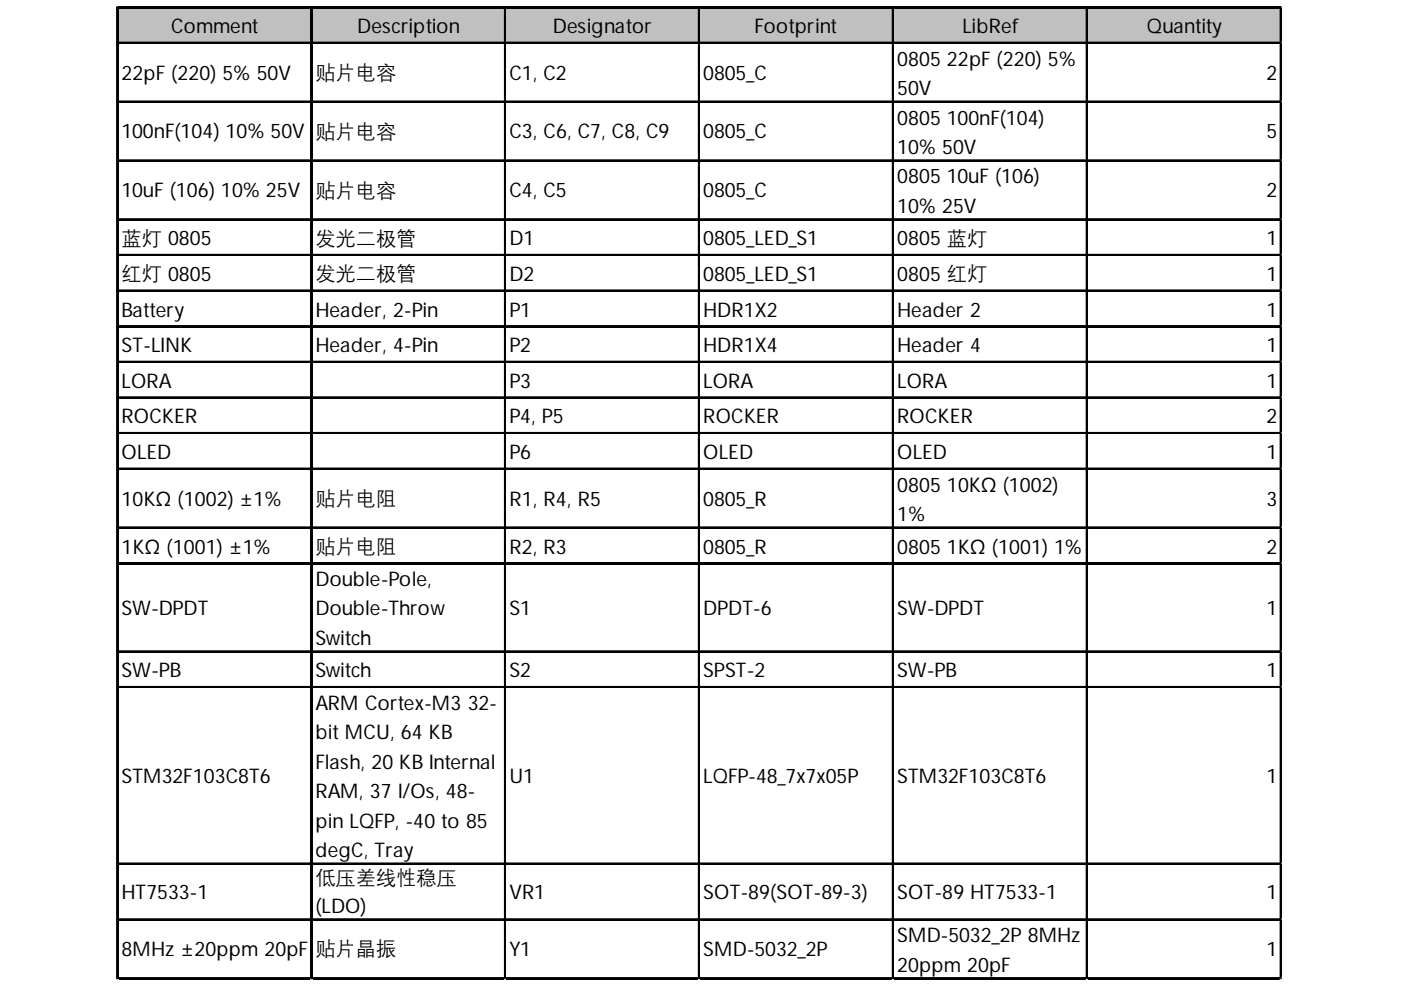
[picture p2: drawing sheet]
<svg xmlns="http://www.w3.org/2000/svg" width="297mm" height="210mm" viewBox="0 0 297 210" stroke-linecap="round" stroke-linejoin="round" font-family="sans-serif">
<defs><g id="words">
<g font-size="4.3">
<text x="36.3" y="7">Comment</text>
<text x="75.8" y="7">Description</text>
<text x="117.2" y="7">Designator</text>
<text x="160" y="7">Footprint</text>
<text x="204" y="7">LibRef</text>
<text x="243.2" y="7">Quantity</text>
<text x="25.8" y="16.9">22pF (220) 5% 50V</text>
<text x="66.9" y="16.7">贴片电容</text>
<text x="108" y="16.9">C1, C2</text>
<text x="149.1" y="16.9">0805_C</text>
<text x="190.2" y="13.9">0805 22pF (220) 5%</text>
<text x="268.5" y="16.9">2</text>
<text x="190.2" y="20.2">50V</text>
<text x="25.8" y="29.4">100nF(104) 10% 50V</text>
<text x="66.9" y="29.2">贴片电容</text>
<text x="108" y="29.4">C3, C6, C7, C8, C9</text>
<text x="149.1" y="29.4">0805_C</text>
<text x="190.2" y="26.4">0805 100nF(104)</text>
<text x="268.5" y="29.4">5</text>
<text x="190.2" y="32.6">10% 50V</text>
<text x="25.8" y="41.8">10uF (106) 10% 25V</text>
<text x="66.9" y="41.7">贴片电容</text>
<text x="108" y="41.8">C4, C5</text>
<text x="149.1" y="41.8">0805_C</text>
<text x="190.2" y="38.9">0805 10uF (106)</text>
<text x="268.5" y="41.8">2</text>
<text x="190.2" y="45.1">10% 25V</text>
<text x="25.8" y="51.9">蓝灯 0805</text>
<text x="66.9" y="51.9">发光二极管</text>
<text x="108" y="52">D1</text>
<text x="149.1" y="52">0805_LED_S1</text>
<text x="190.2" y="52">0805 蓝灯</text>
<text x="268.5" y="52">1</text>
<text x="25.8" y="59.4">红灯 0805</text>
<text x="66.9" y="59.4">发光二极管</text>
<text x="108" y="59.6">D2</text>
<text x="149.1" y="59.6">0805_LED_S1</text>
<text x="190.2" y="59.6">0805 红灯</text>
<text x="268.5" y="59.6">1</text>
<text x="25.8" y="67.1">Battery</text>
<text x="66.9" y="67.1">Header, 2-Pin</text>
<text x="108" y="67.1">P1</text>
<text x="149.1" y="67.1">HDR1X2</text>
<text x="190.2" y="67.1">Header 2</text>
<text x="268.5" y="67.1">1</text>
<text x="25.8" y="74.7">ST-LINK</text>
<text x="66.9" y="74.7">Header, 4-Pin</text>
<text x="108" y="74.7">P2</text>
<text x="149.1" y="74.7">HDR1X4</text>
<text x="190.2" y="74.7">Header 4</text>
<text x="268.5" y="74.7">1</text>
<text x="25.8" y="82.2">LORA</text>
<text x="108" y="82.2">P3</text>
<text x="149.1" y="82.2">LORA</text>
<text x="190.2" y="82.2">LORA</text>
<text x="268.5" y="82.2">1</text>
<text x="25.8" y="89.8">ROCKER</text>
<text x="108" y="89.8">P4, P5</text>
<text x="149.1" y="89.8">ROCKER</text>
<text x="190.2" y="89.8">ROCKER</text>
<text x="268.5" y="89.8">2</text>
<text x="25.8" y="97.3">OLED</text>
<text x="108" y="97.3">P6</text>
<text x="149.1" y="97.3">OLED</text>
<text x="190.2" y="97.3">OLED</text>
<text x="268.5" y="97.3">1</text>
<text x="25.8" y="107.2">10KΩ (1002) ±1%</text>
<text x="66.9" y="107">贴片电阻</text>
<text x="108" y="107.2">R1, R4, R5</text>
<text x="149.1" y="107.2">0805_R</text>
<text x="190.2" y="104.2">0805 10KΩ (1002)</text>
<text x="268.5" y="107.2">3</text>
<text x="190.2" y="110.5">1%</text>
<text x="25.8" y="117.4">1KΩ (1001) ±1%</text>
<text x="66.9" y="117.2">贴片电阻</text>
<text x="108" y="117.4">R2, R3</text>
<text x="149.1" y="117.4">0805_R</text>
<text x="190.2" y="117.4">0805 1KΩ (1001) 1%</text>
<text x="268.5" y="117.4">2</text>
<text x="66.9" y="124.3">Double-Pole,</text>
<text x="25.8" y="130.5">SW-DPDT</text>
<text x="66.9" y="130.5">Double-Throw</text>
<text x="108" y="130.5">S1</text>
<text x="149.1" y="130.5">DPDT-6</text>
<text x="190.2" y="130.5">SW-DPDT</text>
<text x="268.5" y="130.5">1</text>
<text x="66.9" y="136.7">Switch</text>
<text x="25.8" y="143.6">SW-PB</text>
<text x="66.9" y="143.6">Switch</text>
<text x="108" y="143.6">S2</text>
<text x="149.1" y="143.6">SPST-2</text>
<text x="190.2" y="143.6">SW-PB</text>
<text x="268.5" y="143.6">1</text>
<text x="66.9" y="150.5">ARM Cortex-M3 32-</text>
<text x="66.9" y="156.8">bit MCU, 64 KB</text>
<text x="25.8" y="166">STM32F103C8T6</text>
<text x="66.9" y="163">Flash, 20 KB Internal</text>
<text x="108" y="166">U1</text>
<text x="149.1" y="166">LQFP-48_7x7x05P</text>
<text x="190.2" y="166">STM32F103C8T6</text>
<text x="268.5" y="166">1</text>
<text x="66.9" y="169.2">RAM, 37 I/Os, 48-</text>
<text x="66.9" y="175.5">pin LQFP, -40 to 85</text>
<text x="66.9" y="181.7">degC, Tray</text>
<text x="25.8" y="190.6">HT7533-1</text>
<text x="66.9" y="187.5">低压差线性稳压</text>
<text x="108" y="190.6">VR1</text>
<text x="149.1" y="190.6">SOT-89(SOT-89-3)</text>
<text x="190.2" y="190.6">SOT-89 HT7533-1</text>
<text x="268.5" y="190.6">1</text>
<text x="66.9" y="193.5">(LDO)</text>
<text x="25.8" y="202.7">8MHz ±20ppm 20pF</text>
<text x="66.9" y="202.6">贴片晶振</text>
<text x="108" y="202.7">Y1</text>
<text x="149.1" y="202.7">SMD-5032_2P</text>
<text x="190.2" y="199.8">SMD-5032_2P 8MHz</text>
<text x="268.5" y="202.7">1</text>
<text x="190.2" y="206">20ppm 20pF</text>
</g>
</g></defs>
<path d="M25.1 1.7h246.7v7.6h-246.7z" fill="#c0c0c0"/>
<g fill="none" stroke="#000" stroke-width=".33">
<path d="M24.8 1.4v206.3M24.9 1.4v206.3M25.1 1.4h246.7M25.1 1.6h246.7M25.1 9h246.7M25.1 9.2h246.7M65.9 1.8v205.9M66.1 1.8v205.9M107 1.8v205.9M107.2 1.8v205.9M148.1 1.8v205.9M148.3 1.8v205.9"/>
<path d="M189.2 1.8v205.9M189.4 1.8v205.9M230.4 1.8v205.9M230.5 1.8v205.9M271.5 1.8v205.9M271.6 1.8v205.9M25.1 21.5h246.7M25.1 21.6h246.7M25.1 33.9h246.7M25.1 34.1h246.7M25.1 46.4h246.7M25.1 46.6h246.7"/>
<path d="M25.1 54h246.7M25.1 54.1h246.7M25.1 61.5h246.7M25.1 61.7h246.7M25.1 69.1h246.7M25.1 69.2h246.7M25.1 76.6h246.7M25.1 76.8h246.7M25.1 84.2h246.7M25.1 84.4h246.7M25.1 91.7h246.7M25.1 91.9h246.7"/>
<path d="M25.1 99.3h246.7M25.1 99.5h246.7M25.1 111.8h246.7M25.1 111.9h246.7M25.1 119.3h246.7M25.1 119.5h246.7M25.1 138h246.7M25.1 138.2h246.7M25.1 145.6h246.7M25.1 145.8h246.7M25.1 183h246.7M25.1 183.2h246.7"/>
<path d="M25.1 194.9h246.7M25.1 195h246.7M25.1 207.3h246.7M25.1 207.5h246.7"/>
</g>
<path d="M24.8 207.7h.1" fill="none" stroke="#d4d4d4" stroke-width=".33"/>
<path d="M24.8 207.7h.3z" fill="#d4d4d4"/>
<path d="M65.9 207.7h.1" fill="none" stroke="#d4d4d4" stroke-width=".33"/>
<path d="M65.9 207.7h.3z" fill="#d4d4d4"/>
<path d="M107 207.7h.1" fill="none" stroke="#d4d4d4" stroke-width=".33"/>
<path d="M107 207.7h.3z" fill="#d4d4d4"/>
<path d="M148.1 207.7h.1" fill="none" stroke="#d4d4d4" stroke-width=".33"/>
<path d="M148.1 207.7h.4z" fill="#d4d4d4"/>
<path d="M189.2 207.7h.1" fill="none" stroke="#d4d4d4" stroke-width=".33"/>
<path d="M189.2 207.7h.4z" fill="#d4d4d4"/>
<path d="M230.4 207.7h.1" fill="none" stroke="#d4d4d4" stroke-width=".33"/>
<path d="M230.4 207.7h.3z" fill="#d4d4d4"/>
<path d="M271.5 207.7h.1" fill="none" stroke="#d4d4d4" stroke-width=".33"/>
<path d="M271.5 207.7h.3z" fill="#d4d4d4"/>
<path d="M271.8 1.4h.1" fill="none" stroke="#d4d4d4" stroke-width=".33"/>
<path d="M271.8 1.4v.4z" fill="#d4d4d4"/>
<path d="M271.8 9h.1" fill="none" stroke="#d4d4d4" stroke-width=".33"/>
<path d="M271.8 9v.3z" fill="#d4d4d4"/>
<path d="M271.8 21.5h.1" fill="none" stroke="#d4d4d4" stroke-width=".33"/>
<path d="M271.8 21.5v.3z" fill="#d4d4d4"/>
<path d="M271.8 33.9h.1" fill="none" stroke="#d4d4d4" stroke-width=".33"/>
<path d="M271.8 33.9v.4z" fill="#d4d4d4"/>
<path d="M271.8 46.4h.1" fill="none" stroke="#d4d4d4" stroke-width=".33"/>
<path d="M271.8 46.4v.4z" fill="#d4d4d4"/>
<path d="M271.8 54h.1" fill="none" stroke="#d4d4d4" stroke-width=".33"/>
<path d="M271.8 54v.3z" fill="#d4d4d4"/>
<path d="M271.8 61.5h.1" fill="none" stroke="#d4d4d4" stroke-width=".33"/>
<path d="M271.8 61.5v.4z" fill="#d4d4d4"/>
<path d="M271.8 69.1h.1" fill="none" stroke="#d4d4d4" stroke-width=".33"/>
<path d="M271.8 69.1v.3z" fill="#d4d4d4"/>
<path d="M271.8 76.6h.1" fill="none" stroke="#d4d4d4" stroke-width=".33"/>
<path d="M271.8 76.6v.4z" fill="#d4d4d4"/>
<path d="M271.8 84.2h.1" fill="none" stroke="#d4d4d4" stroke-width=".33"/>
<path d="M271.8 84.2v.3z" fill="#d4d4d4"/>
<path d="M271.8 91.7h.1" fill="none" stroke="#d4d4d4" stroke-width=".33"/>
<path d="M271.8 91.7v.4z" fill="#d4d4d4"/>
<path d="M271.8 99.3h.1" fill="none" stroke="#d4d4d4" stroke-width=".33"/>
<path d="M271.8 99.3v.3z" fill="#d4d4d4"/>
<path d="M271.8 111.8h.1" fill="none" stroke="#d4d4d4" stroke-width=".33"/>
<path d="M271.8 111.8v.3z" fill="#d4d4d4"/>
<path d="M271.8 119.3h.1" fill="none" stroke="#d4d4d4" stroke-width=".33"/>
<path d="M271.8 119.3v.4z" fill="#d4d4d4"/>
<path d="M271.8 138h.1" fill="none" stroke="#d4d4d4" stroke-width=".33"/>
<path d="M271.8 138v.4z" fill="#d4d4d4"/>
<path d="M271.8 145.6h.1" fill="none" stroke="#d4d4d4" stroke-width=".33"/>
<path d="M271.8 145.6v.3z" fill="#d4d4d4"/>
<path d="M271.8 183h.1" fill="none" stroke="#d4d4d4" stroke-width=".33"/>
<path d="M271.8 183v.4z" fill="#d4d4d4"/>
<path d="M271.8 194.9h.1" fill="none" stroke="#d4d4d4" stroke-width=".33"/>
<path d="M271.8 194.9v.3z" fill="#d4d4d4"/>
<path d="M271.8 207.3h.1" fill="none" stroke="#d4d4d4" stroke-width=".33"/>
<path d="M271.8 207.3v.4z" fill="#d4d4d4"/>
<use href="#words"/>
</svg>
